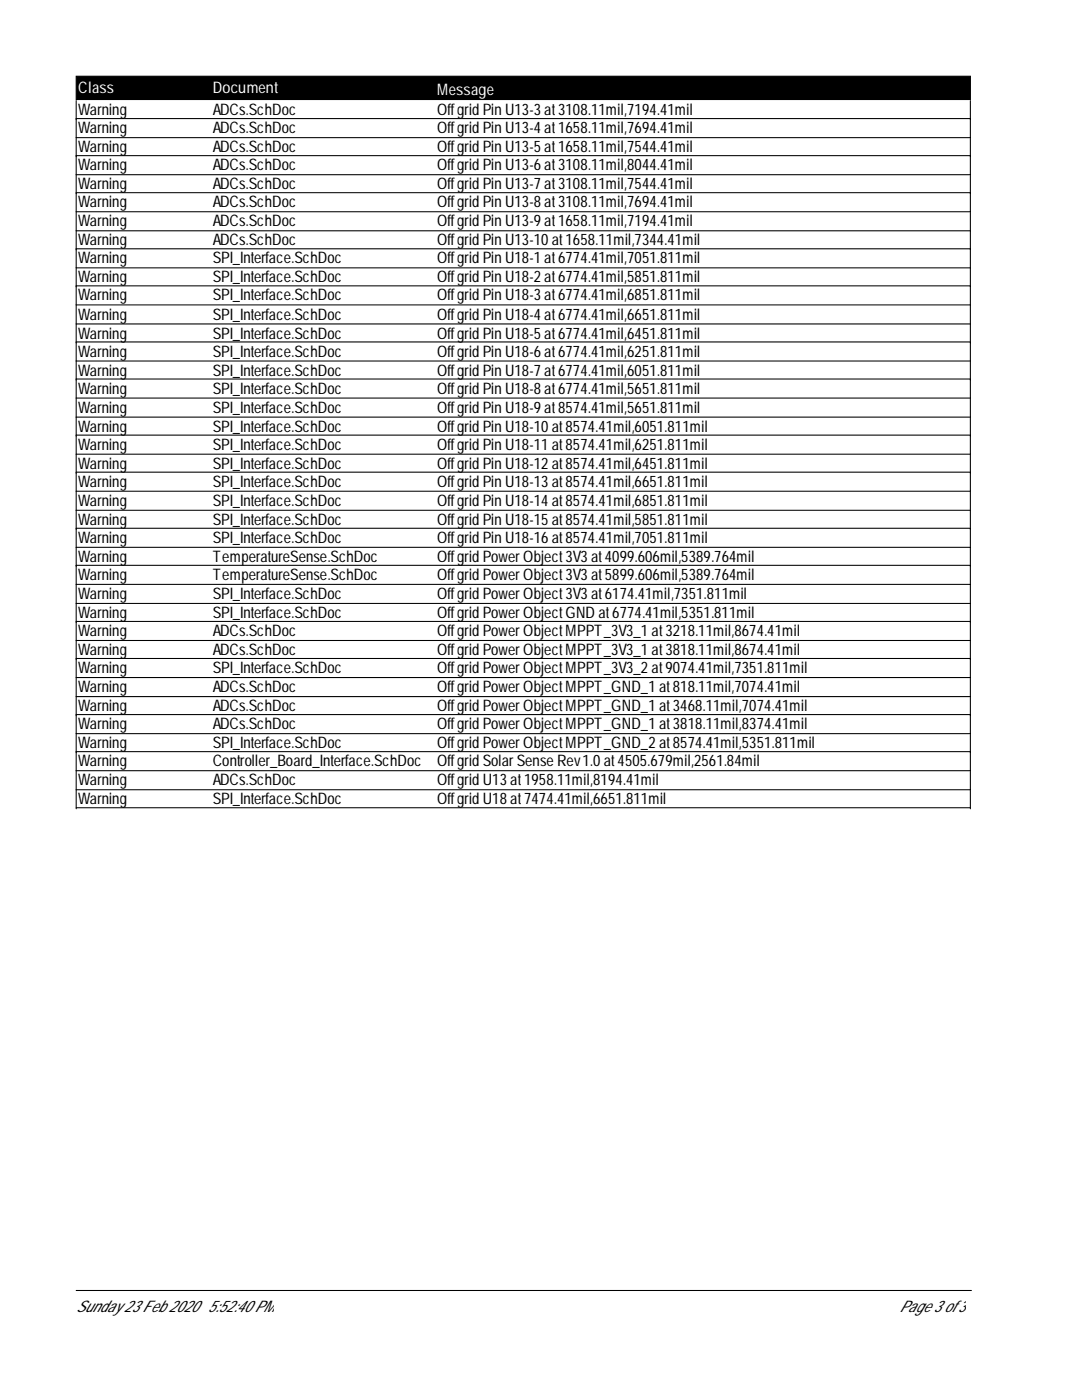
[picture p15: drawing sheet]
<svg xmlns="http://www.w3.org/2000/svg" width="216mm" height="279mm" viewBox="0 0 216 279" stroke-linecap="round" stroke-linejoin="round" font-family="sans-serif">
<defs><g id="words">
<g font-size="3.2" fill="#fff">
<text x="15.6" y="18.6">Class</text>
<text x="42.4" y="18.6">Document</text>
<text x="87.2" y="19">Message</text>
</g>
<g font-size="3.2">
<text x="15.6" y="23">Warning</text>
<text x="42.4" y="23">ADCs.SchDoc</text>
<text x="87.2" y="23">Offgrid Pin U13-3 at3108.11mil,7194.41mil</text>
<text x="15.6" y="26.6">Warning</text>
<text x="42.4" y="26.6">ADCs.SchDoc</text>
<text x="87.2" y="26.6">Offgrid Pin U13-4at1658.11mil,7694.41mil</text>
<text x="15.6" y="30.4">Warning</text>
<text x="15.6" y="34">Warning</text>
<text x="42.4" y="30.4">ADCs.SchDoc</text>
<text x="42.4" y="34">ADCs.SchDoc</text>
<text x="87.2" y="30.4">Offgrid Pin U13-5 at1658.11mil,7544.41mil</text>
<text x="87.2" y="34">Offgrid Pin U13-6at3108.11mil,8044.41mil</text>
<text x="15.6" y="37.8">Warning</text>
<text x="15.6" y="41.4">Warning</text>
<text x="42.4" y="37.8">ADCs.SchDoc</text>
<text x="42.4" y="41.4">ADCs.SchDoc</text>
<text x="87.2" y="37.8">Offgrid Pin U13-7 at3108.11mil,7544.41mil</text>
<text x="87.2" y="41.4">Offgrid Pin U13-8at3108.11mil,7694.41mil</text>
<text x="15.6" y="45.2">Warning</text>
<text x="42.4" y="45.2">ADCs.SchDoc</text>
<text x="87.2" y="45.2">Offgrid Pin U13-9at1658.11mil,7194.41mil</text>
<text x="15.6" y="49">Warning</text>
<text x="15.6" y="52.6">Warning</text>
<text x="42.4" y="49">ADCs.SchDoc</text>
<text x="42.4" y="52.6">SPI_Interface.SchDoc</text>
<text x="87.2" y="49">Offgrid Pin U13-10at1658.11mil,7344.41mil</text>
<text x="87.2" y="52.6">Offgrid Pin U18-1 at6774.41mil,7051.811mil</text>
<text x="15.6" y="56.4">Warning</text>
<text x="15.6" y="60">Warning</text>
<text x="42.4" y="56.4">SPI_Interface.SchDoc</text>
<text x="42.4" y="60">SPI_Interface.SchDoc</text>
<text x="87.2" y="56.4">Offgrid Pin U18-2 at6774.41mil,5851.811mil</text>
<text x="87.2" y="60">Offgrid Pin U18-3 at6774.41mil,6851.811mil</text>
<text x="15.6" y="63.8">Warning</text>
<text x="42.4" y="63.8">SPI_Interface.SchDoc</text>
<text x="87.2" y="63.8">Offgrid Pin U18-4at6774.41mil,6651.811mil</text>
<text x="15.6" y="67.6">Warning</text>
<text x="15.6" y="71.2">Warning</text>
<text x="42.4" y="67.6">SPI_Interface.SchDoc</text>
<text x="42.4" y="71.2">SPI_Interface.SchDoc</text>
<text x="87.2" y="67.6">Offgrid Pin U18-5 at6774.41mil,6451.811mil</text>
<text x="87.2" y="71.2">Offgrid Pin U18-6at6774.41mil,6251.811mil</text>
<text x="15.6" y="75">Warning</text>
<text x="42.4" y="75">SPI_Interface.SchDoc</text>
<text x="87.2" y="75">Offgrid Pin U18-7 at6774.41mil,6051.811mil</text>
<text x="15.6" y="78.6">Warning</text>
<text x="15.6" y="82.4">Warning</text>
<text x="42.4" y="78.6">SPI_Interface.SchDoc</text>
<text x="42.4" y="82.4">SPI_Interface.SchDoc</text>
<text x="87.2" y="78.6">Offgrid Pin U18-8at6774.41mil,5651.811mil</text>
<text x="87.2" y="82.4">Offgrid Pin U18-9at8574.41mil,5651.811mil</text>
<text x="15.6" y="86.2">Warning</text>
<text x="15.6" y="89.8">Warning</text>
<text x="42.4" y="86.2">SPI_Interface.SchDoc</text>
<text x="42.4" y="89.8">SPI_Interface.SchDoc</text>
<text x="87.2" y="86.2">Offgrid Pin U18-10at8574.41mil,6051.811mil</text>
<text x="87.2" y="89.8">Offgrid Pin U18-11 at8574.41mil,6251.811mil</text>
<text x="15.6" y="93.6">Warning</text>
<text x="42.4" y="93.6">SPI_Interface.SchDoc</text>
<text x="87.2" y="93.6">Offgrid Pin U18-12 at8574.41mil,6451.811mil</text>
<text x="15.6" y="97.2">Warning</text>
<text x="15.6" y="101">Warning</text>
<text x="42.4" y="97.2">SPI_Interface.SchDoc</text>
<text x="42.4" y="101">SPI_Interface.SchDoc</text>
<text x="87.2" y="97.2">Offgrid Pin U18-13 at8574.41mil,6651.811mil</text>
<text x="87.2" y="101">Offgrid Pin U18-14 at8574.41mil,6851.811mil</text>
<text x="15.6" y="104.8">Warning</text>
<text x="42.4" y="104.8">SPI_Interface.SchDoc</text>
<text x="87.2" y="104.8">Offgrid Pin U18-15 at8574.41mil,5851.811mil</text>
<text x="15.6" y="108.4">Warning</text>
<text x="15.6" y="112.2">Warning</text>
<text x="42.4" y="108.4">SPI_Interface.SchDoc</text>
<text x="42.4" y="112.2">TemperatureSense.SchDoc</text>
<text x="87.2" y="108.4">Offgrid Pin U18-16at8574.41mil,7051.811mil</text>
<text x="87.2" y="112.2">Offgrid PowerObject3V3 at4099.606mil,5389.764mil</text>
<text x="15.6" y="115.7">Warning</text>
<text x="15.6" y="119.5">Warning</text>
<text x="42.4" y="115.7">TemperatureSense.SchDoc</text>
<text x="42.4" y="119.5">SPI_Interface.SchDoc</text>
<text x="87.2" y="115.7">Offgrid PowerObject3V3 at5899.606mil,5389.764mil</text>
<text x="87.2" y="119.5">Offgrid PowerObject3V3 at6174.41mil,7351.811mil</text>
<text x="15.6" y="123.4">Warning</text>
<text x="42.4" y="123.4">SPI_Interface.SchDoc</text>
<text x="87.2" y="123.4">Offgrid PowerObjectGND at6774.41mil,5351.811mil</text>
<text x="15.6" y="126.9">Warning</text>
<text x="15.6" y="130.7">Warning</text>
<text x="42.4" y="126.9">ADCs.SchDoc</text>
<text x="42.4" y="130.7">ADCs.SchDoc</text>
<text x="87.2" y="126.9">Offgrid PowerObjectMPPT_3V3_1 at3218.11mil,8674.41mil</text>
<text x="87.2" y="130.7">Offgrid PowerObjectMPPT_3V3_1 at3818.11mil,8674.41mil</text>
<text x="15.6" y="134.3">Warning</text>
<text x="42.4" y="134.3">SPI_Interface.SchDoc</text>
<text x="87.2" y="134.3">Offgrid PowerObjectMPPT_3V3_2 at9074.41mil,7351.811mil</text>
<text x="15.6" y="138.1">Warning</text>
<text x="15.6" y="141.9">Warning</text>
<text x="42.4" y="138.1">ADCs.SchDoc</text>
<text x="42.4" y="141.9">ADCs.SchDoc</text>
<text x="87.2" y="138.1">Offgrid PowerObjectMPPT_GND_1 at818.11mil,7074.41mil</text>
<text x="87.2" y="141.9">Offgrid PowerObjectMPPT_GND_1 at3468.11mil,7074.41mil</text>
<text x="15.6" y="145.5">Warning</text>
<text x="15.6" y="149.3">Warning</text>
<text x="42.4" y="145.5">ADCs.SchDoc</text>
<text x="42.4" y="149.3">SPI_Interface.SchDoc</text>
<text x="87.2" y="145.5">Offgrid PowerObjectMPPT_GND_1 at3818.11mil,8374.41mil</text>
<text x="87.2" y="149.3">Offgrid PowerObjectMPPT_GND_2 at8574.41mil,5351.811mil</text>
<text x="15.6" y="152.9">Warning</text>
<text x="42.4" y="152.9">Controller_Board_Interface.SchDoc</text>
<text x="87.2" y="152.9">Offgrid SolarSense Rev1.0at4505.679mil,2561.84mil</text>
<text x="15.6" y="156.7">Warning</text>
<text x="15.6" y="160.5">Warning</text>
<text x="42.4" y="156.7">ADCs.SchDoc</text>
<text x="42.4" y="160.5">SPI_Interface.SchDoc</text>
<text x="87.2" y="156.7">Offgrid U13 at1958.11mil,8194.41mil</text>
<text x="87.2" y="160.5">Offgrid U18at7474.41mil,6651.811mil</text>
<text x="15.2" y="261.9">Sunday 23 Feb 2020</text>
<text x="41.5" y="261.9">5:52:40PM</text>
<text x="179.5" y="261.9">Page 3 of3</text>
</g>
</g></defs>
<path d="M15.2 15.2h178.4v4.7h-178.4z" fill="#000" stroke="#000" stroke-width=".21"/>
<g fill="none" stroke="#000" stroke-width=".21">
<path d="M15.2 23.7h178.4M15.2 20.1v141.3M15.2 27.5h178.4M15.2 31.1h178.4M15.2 34.9h178.4M15.2 38.5h178.4M193.6 20.1v141.3M15.2 42.3h178.4M15.2 46.1h178.4M15.2 49.7h178.4M15.2 53.5h178.4M15.2 57h178.4"/>
<path d="M15.2 60.9h178.4M15.2 64.7h178.4M15.2 68.2h178.4M15.2 72h178.4M15.2 75.6h178.4M15.2 79.4h178.4M15.2 83.2h178.4M15.2 86.8h178.4M15.2 90.6h178.4M15.2 94.2h178.4M15.2 98h178.4M15.2 101.8h178.4"/>
<path d="M15.2 105.4h178.4M15.2 109.2h178.4M15.2 112.8h178.4M15.2 116.6h178.4M15.2 120.4h178.4M15.2 124h178.4M15.2 127.8h178.4M15.2 131.4h178.4M15.2 135.2h178.4M15.2 139h178.4M15.2 142.6h178.4M15.2 146.4h178.4"/>
<path d="M15.2 150h178.4M15.2 153.8h178.4M15.2 157.6h178.4M15.2 161.2h178.4M15.2 257.5h178.6"/>
</g>
<use href="#words"/>
</svg>
